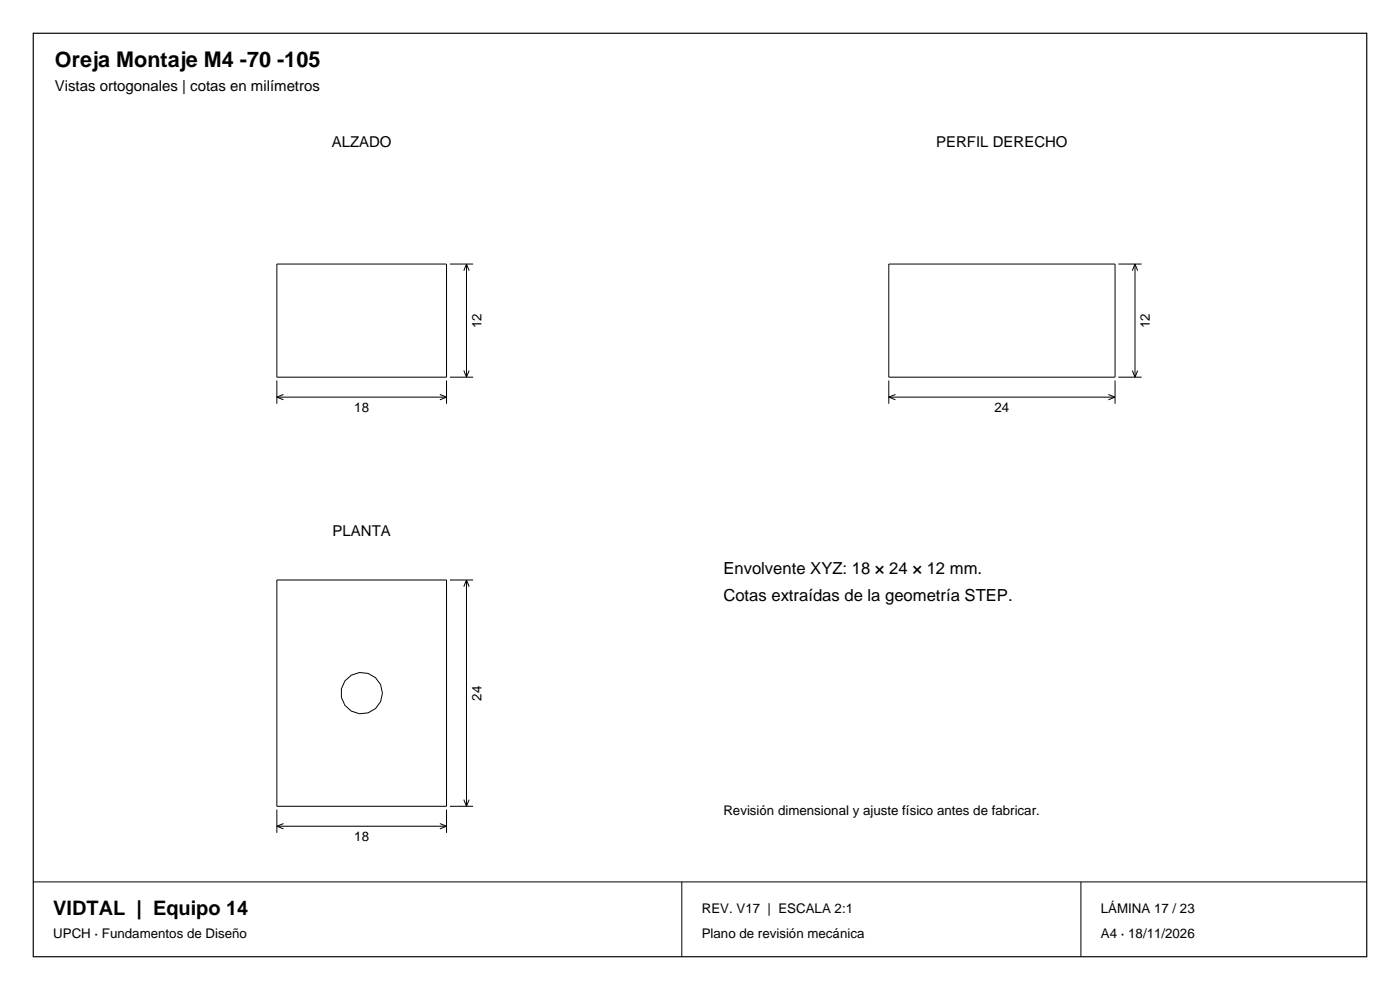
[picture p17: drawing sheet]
<svg xmlns="http://www.w3.org/2000/svg" width="297mm" height="210mm" viewBox="0 0 297 210" stroke-linecap="round" stroke-linejoin="round" font-family="sans-serif">
<defs><g id="words">
<text font-size="4.6" x="11.6" y="14.1">Oreja Montaje M4 -70 -105</text>
<text font-size="4.2" x="11.3" y="194.1">VIDTAL | Equipo 14</text>
<g font-size="3.5">
<text x="153.5" y="121.8">Envolvente XYZ: 18 × 24 × 12 mm.</text>
<text x="153.5" y="127.4">Cotas extraídas de la geometría STEP.</text>
</g>
<g font-size="3.2">
<text x="11.6" y="19.4">Vistas ortogonales | cotas en milímetros</text>
<text x="70.4" y="31.1">ALZADO</text>
<text x="198.6" y="31.1">PERFIL DERECHO</text>
<text x="70.6" y="113.7">PLANTA</text>
</g>
<g font-size="2.8">
<text x="102.1" y="69.6" transform="rotate(-90 102.1 69.6)">12</text>
<text x="244" y="69.6" transform="rotate(-90 244 69.6)">12</text>
<text x="75.2" y="87.4">18</text>
<text x="211" y="87.4">24</text>
<text x="102.1" y="148.6" transform="rotate(-90 102.1 148.6)">24</text>
<text x="153.5" y="173">Revisión dimensional y ajuste físico antes de fabricar.</text>
<text x="75.2" y="178.4">18</text>
<text x="148.9" y="193.8">REV. V17 | ESCALA 2:1</text>
<text x="233.5" y="193.8">LÁMINA 17 / 23</text>
<text x="11.3" y="199.1">UPCH · Fundamentos de Diseño</text>
<text x="148.9" y="199.1">Plano de revisión mecánica</text>
<text x="233.5" y="199.1">A4 · 18/11/2026</text>
</g>
</g></defs>
<path d="M7.1 7.1h282.8v195.8h-282.8z" fill="none" stroke="#000" stroke-width=".25"/>
<g fill="none" stroke="#000" stroke-width=".21">
<path d="M58.7 56h36v24h-36zM95.4 56h5M99 56v24M99 56l.5 1.4M99 56l-.6 1.4M188.5 56h48v24h-48zM237.3 56h4.9M240.8 56v24M240.8 56l.5 1.4M240.8 56l-.6 1.4M98.4 78.6l.6 1.4M99.5 78.6l-.5 1.4"/>
<path d="M240.2 78.6l.6 1.4M241.3 78.6l-.5 1.4M58.7 80.7v5M58.7 84.2h36M58.7 84.2l1.4 .6M60.1 83.7l-1.4 .5M93.3 83.7l1.4 .5M94.7 80.7v5M94.7 84.2l-1.4 .6M95.4 80h5M188.5 84.2h48M188.5 80.7v5"/>
<path d="M188.5 84.2l1.5 .6M190 83.7l-1.5 .5M235.1 83.7l1.4 .5M236.5 80.7v5M236.5 84.2l-1.4 .6M237.3 80h4.9M58.7 123h36v48h-36zM95.4 123h5M99 123v48M99 123l.5 1.4M99 123l-.6 1.4M58.7 171.7v5"/>
<path d="M58.7 175.3h36M58.7 175.3l1.4 .5M60.1 174.7l-1.4 .6M93.3 174.7l1.4 .6M94.7 171.7v5M94.7 175.3l-1.4 .5M95.4 171h5M98.4 169.6l.6 1.4M99.5 169.6l-.5 1.4M7.1 187.1h282.8M144.6 187.1v15.8M229.3 187.1v15.8"/>
<circle cx="76.7" cy="147" r="4.4"/>
</g>
<use href="#words"/>
</svg>
